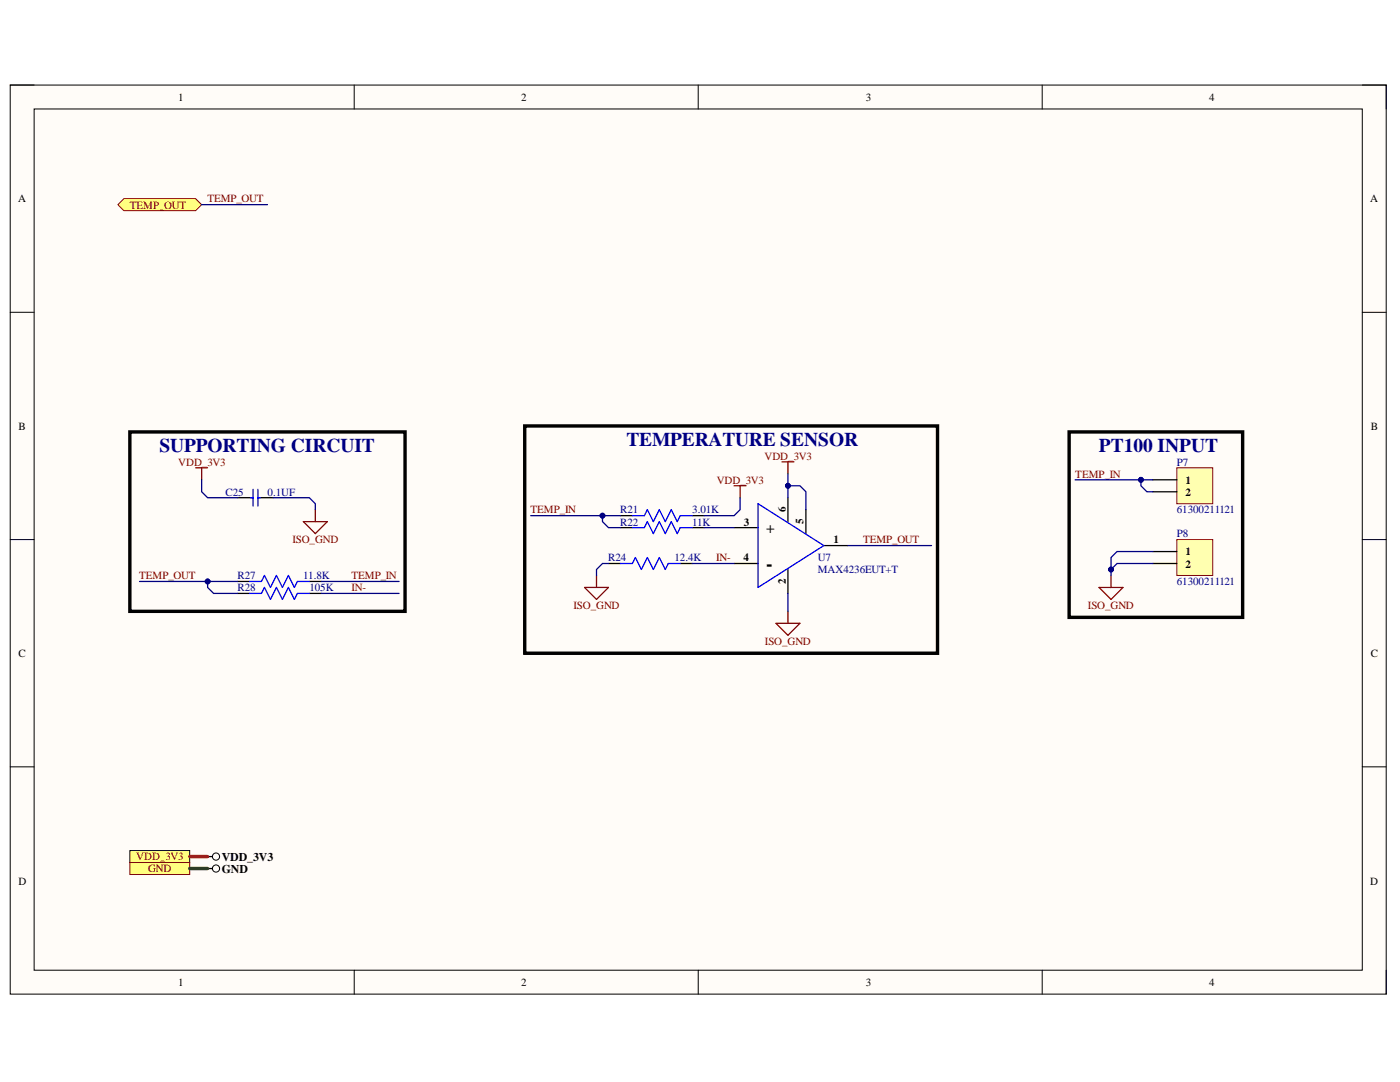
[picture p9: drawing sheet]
<svg xmlns="http://www.w3.org/2000/svg" width="279mm" height="216mm" viewBox="0 0 279 216" stroke-linecap="round" stroke-linejoin="round" font-family="sans-serif">
<defs><g id="words">
<g font-size="3.9" fill="#000080">
<text x="125" y="88.9">TEMPERATURE SENSOR</text>
<text x="31.9" y="90.2">SUPPORTING CIRCUIT</text>
<text x="219.3" y="90.2">PT100 INPUT</text>
</g>
<text font-size="3.9" x="152.9" y="113.7">-</text>
<text font-size="3" x="152.9" y="106.3">+</text>
<g font-size="2.4">
<text x="44.3" y="171.8">VDD_3V3</text>
<text x="44.3" y="174.1">GND</text>
</g>
<g font-size="2.2">
<text x="35.6" y="20.1">1</text>
<text x="104" y="20.1">2</text>
<text x="172.8" y="20.1">3</text>
<text x="241.3" y="20.1">4</text>
<text x="3.6" y="40.4">A</text>
<text x="273.5" y="40.4">A</text>
<text x="3.7" y="85.7">B</text>
<text x="273.6" y="85.7">B</text>
<text x="236.6" y="96.5">1</text>
<text x="236.6" y="98.9">2</text>
<text x="148.4" y="104.9">3</text>
<text x="156.8" y="102.2" transform="rotate(-90 156.8 102.2)">6</text>
<text x="160.4" y="104.5" transform="rotate(-90 160.4 104.5)">5</text>
<text x="148.4" y="112">4</text>
<text x="166.4" y="108.4">1</text>
<text x="236.6" y="110.8">1</text>
<text x="236.6" y="113.2">2</text>
<text x="156.8" y="116.5" transform="rotate(-90 156.8 116.5)">2</text>
<text x="3.7" y="131.1">C</text>
<text x="273.6" y="131.1">C</text>
<text x="3.7" y="176.5">D</text>
<text x="273.5" y="176.5">D</text>
<text x="35.6" y="196.8">1</text>
<text x="104" y="196.8">2</text>
<text x="172.8" y="196.8">3</text>
<text x="241.3" y="196.8">4</text>
</g>
<g font-size="2.2" fill="#800000">
<text x="25.9" y="41.6">TEMP_OUT</text>
<text x="41.4" y="40.4">TEMP_OUT</text>
<text x="35.6" y="92.9">VDD_3V3</text>
<text x="152.6" y="91.7">VDD_3V3</text>
<text x="214.6" y="95.3">TEMP_IN</text>
<text x="143" y="96.5">VDD_3V3</text>
<text x="105.9" y="102.4">TEMP_IN</text>
<text x="58.4" y="108.4">ISO_GND</text>
<text x="142.9" y="112">IN-</text>
<text x="172.3" y="108.4">TEMP_OUT</text>
<text x="27.8" y="115.6">TEMP_OUT</text>
<text x="70.1" y="115.6">TEMP_IN</text>
<text x="70.1" y="118">IN-</text>
<text x="114.5" y="121.5">ISO_GND</text>
<text x="217.1" y="121.5">ISO_GND</text>
<text x="152.7" y="128.7">ISO_GND</text>
<text x="27.2" y="171.7">VDD_3V3</text>
<text x="29.6" y="174">GND</text>
</g>
<g font-size="2.2" fill="#000080">
<text x="234.9" y="92.9">P7</text>
<text x="45" y="98.9">C25</text>
<text x="53.4" y="98.9">0.1UF</text>
<text x="123.8" y="102.4">R21</text>
<text x="123.8" y="104.9">R22</text>
<text x="138.1" y="102.4">3.01K</text>
<text x="138.1" y="104.9">11K</text>
<text x="234.9" y="102.4">61300211121</text>
<text x="234.9" y="107.2">P8</text>
<text x="121.4" y="112">R24</text>
<text x="134.6" y="112">12.4K</text>
<text x="163.2" y="112">U7</text>
<text x="47.4" y="115.6">R27</text>
<text x="47.4" y="118">R28</text>
<text x="60.5" y="115.6">11.8K</text>
<text x="61.8" y="118">105K</text>
<text x="163.2" y="114.4">MAX4236EUT+T</text>
<text x="234.9" y="116.8">61300211121</text>
</g>
</g></defs>
<path d="M2 17h274.6v181.4h-274.6z" fill-rule="evenodd" fill="#fffcf8"/>
<path d="M2 17h274.6v181.4h-274.6z" fill="none" stroke="#000" stroke-width=".2"/>
<path d="M6.8 21.7h265.1v171.9h-265.1z" fill-rule="evenodd" fill="#fffcf8"/>
<g fill="none" stroke="#000" stroke-width=".2">
<path d="M2 17h4.8M70.7 17v4.7M139.3 17v4.7M208 17v4.7M271.9 17h4.7v4.7M6.8 21.7h265.1v171.9h-265.1zM2 62.3h4.8M271.9 62.3h4.7M2 107.7h4.8M271.9 107.7h4.7M2 153h4.8M271.9 153h4.7"/>
<path d="M70.7 193.6v4.8M139.3 193.6v4.8M208 193.6v4.8M276.6 193.6v4.8"/>
</g>
<path d="M234.9 93.3h7.1v7.2h-7.1z" fill-rule="evenodd" fill="#ffffb0"/>
<path d="M234.9 93.3h7.1v7.2h-7.1z" fill="none" stroke="#800000" stroke-width=".2"/>
<path d="M230.1 95.7h4.8M230.1 98.1h4.8" fill="none" stroke="#000" stroke-width=".25"/>
<path d="M234.9 107.7h7.1v7.1h-7.1z" fill-rule="evenodd" fill="#ffffb0"/>
<path d="M234.9 107.7h7.1v7.1h-7.1z" fill="none" stroke="#800000" stroke-width=".2"/>
<path d="M230.1 110.1h4.8M230.1 112.4h4.8" fill="none" stroke="#000" stroke-width=".25"/>
<path d="M146.5 96.9h2.4M147.7 96.9v2.4M156.1 92.2h2.3M157.2 92.2v2.3" fill="none" stroke="#800000" stroke-width=".25"/>
<path d="M25.9 169.7h12v2.4h-12z" fill-rule="evenodd" fill="#ffff80"/>
<g fill="none" stroke="#000" stroke-width=".2">
<path d="M25.9 169.7h12v2.4h-12z"/>
<circle cx="43.1" cy="170.9" r=".72"/>
</g>
<path d="M41.4 170.9h1" fill="none" stroke="#000" stroke-width=".25"/>
<path d="M25.9 172.1h12v2.4h-12z" fill-rule="evenodd" fill="#ffff80"/>
<path d="M25.9 172.1h12v2.4h-12z" fill="none" stroke="#800000" stroke-width=".2"/>
<circle cx="43.1" cy="173.3" r=".72" fill="none" stroke="#000" stroke-width=".2"/>
<g fill="none" stroke="#000" stroke-width=".25">
<path d="M157.2 99.3v4.8M121.4 112.4h2.4M123.8 102.9h2.4M123.8 105.3h2.4M135.8 112.4h2.3M138.1 102.9h2.4M138.1 105.3h2.4M146.5 105.3h4.8M146.5 112.4h4.8M157.2 113.6v4.8M160.8 101.7v4.8M164.4 108.9h4.8"/>
<path d="M41.4 173.3h1"/>
</g>
<path d="M123.8 112.4h2.4l.6-1.2 1.2 2.4 1.2-2.4 1.2 2.4 1.2-2.4 1.2 2.4 .6-1.2h2.4M126.2 102.9h2.4l.6-1.2 1.2 2.4 1.2-2.4 1.2 2.4 1.2-2.4 1.2 2.4 .6-1.2h2.3M126.2 105.3h2.4l.6-1.2 1.2 2.4 1.2-2.4 1.2 2.4 1.2-2.4 1.2 2.4 .6-1.2h2.3M151.3 100.5l13.1 8.4-13.1 8.3z" fill="none" stroke="#00f" stroke-width=".25"/>
<path d="M23.5 40.8l1.2-1.2h14.3l1.2 1.2-1.2 1.2h-14.3z" fill-rule="evenodd" fill="#ffff80"/>
<path d="M23.5 40.8l1.2-1.2h14.3l1.2 1.2-1.2 1.2h-14.3z" fill="none" stroke="#800000" stroke-width=".2"/>
<path d="M39 93.3h2.4M40.2 93.3v2.4M60.5 104.1h4.8l-2.4 2.4zM62.9 101.7v2.4M116.7 117.2h4.7l-2.4 2.4zM119 114.8v2.4M219.3 117.2h4.8l-2.4 2.4zM221.7 114.8v2.4M154.9 124.4h4.7l-2.4 2.4zM157.2 122v2.4" fill="none" stroke="#800000" stroke-width=".25"/>
<path d="M47.4 99.3h3.1M51.5 99.3h3.1M47.4 116h2.4M47.4 118.4h2.4M61.7 116h2.4M61.7 118.4h2.4" fill="none" stroke="#000" stroke-width=".25"/>
<path d="M50 99.3h.5M50.5 97.6v3.4M51.5 97.6v3.4M51.5 99.3h.4M49.8 116h2.4l.6-1.2 1.2 2.4 1.2-2.4 1.2 2.4 1.2-2.4 1.1 2.4 .6-1.2h2.4M49.8 118.4h2.4l.6-1.2 1.2 2.4 1.2-2.4 1.2 2.4 1.2-2.4 1.1 2.4 .6-1.2h2.4" fill="none" stroke="#00f" stroke-width=".25"/>
<path d="M25.9 86.2h54.9v35.8h-54.9zM104.7 85h82.4v45.3h-82.4zM213.4 86.2h34.6v37h-34.6z" fill="none" stroke="#000" stroke-width=".68"/>
<path d="M27.8 116h13.6" fill="none" stroke="#000080" stroke-width=".25"/>
<circle cx="41.4" cy="116" r=".48" fill="#000080"/>
<circle cx="41.4" cy="116" r=".48" fill="none" stroke="#000080" stroke-width=".2"/>
<path d="M37.9 173.3h3.5" fill="none" stroke="#274e13" stroke-width=".68"/>
<path d="M37.9 170.9h3.5" fill="none" stroke="#f00" stroke-width=".68"/>
<path d="M40.2 40.8h13.2M40.2 95.7v2.4l1.2 1.2h6M47.4 116h-6v1.2l1.2 1.2h4.8" fill="none" stroke="#000080" stroke-width=".25"/>
<circle cx="41.4" cy="116" r=".48" fill="#000080"/>
<circle cx="41.4" cy="116" r=".48" fill="none" stroke="#000080" stroke-width=".2"/>
<path d="M54.6 99.3h7.1l1.2 1.2v1.2M64.1 118.4h15.5M64.1 116h15.5M120.2 102.9v1.2l1.2 1.2h2.4M121.4 112.4h-1.2l-1.2 1.2v1.2" fill="none" stroke="#000080" stroke-width=".25"/>
<circle cx="120.2" cy="102.9" r=".48" fill="#000080"/>
<circle cx="120.2" cy="102.9" r=".48" fill="none" stroke="#000080" stroke-width=".2"/>
<path d="M147.7 99.3v2.4l-1.2 1.2h-6M157.2 96.9h2.4l1.2 1.2v3.6M138.1 112.4h8.4M140.5 105.3h6" fill="none" stroke="#000080" stroke-width=".25"/>
<circle cx="157.3" cy="96.9" r=".48" fill="#000080"/>
<circle cx="157.3" cy="96.9" r=".48" fill="none" stroke="#000080" stroke-width=".2"/>
<path d="M214.6 95.7h15.5M169.2 108.9h16.7" fill="none" stroke="#000080" stroke-width=".25"/>
<circle cx="227.7" cy="95.7" r=".48" fill="#000080"/>
<circle cx="227.7" cy="95.7" r=".48" fill="none" stroke="#000080" stroke-width=".2"/>
<path d="M230.1 112.4h-7.2l-1.2 1.2v1.2" fill="none" stroke="#000080" stroke-width=".25"/>
<circle cx="221.7" cy="113.6" r=".48" fill="#000080"/>
<circle cx="221.7" cy="113.6" r=".48" fill="none" stroke="#000080" stroke-width=".2"/>
<path d="M230.1 110.1h-7.2l-1.2 1.1v2.4" fill="none" stroke="#000080" stroke-width=".25"/>
<circle cx="221.7" cy="113.6" r=".48" fill="#000080"/>
<circle cx="221.7" cy="113.6" r=".48" fill="none" stroke="#000080" stroke-width=".2"/>
<path d="M227.7 95.7v1.2l1.2 1.2h1.2" fill="none" stroke="#000080" stroke-width=".25"/>
<circle cx="227.7" cy="95.7" r=".48" fill="#000080"/>
<circle cx="227.7" cy="95.7" r=".48" fill="none" stroke="#000080" stroke-width=".2"/>
<path d="M157.2 94.5v4.8M157.2 118.4v3.6" fill="none" stroke="#000080" stroke-width=".25"/>
<circle cx="157.3" cy="96.9" r=".48" fill="#000080"/>
<circle cx="157.3" cy="96.9" r=".48" fill="none" stroke="#000080" stroke-width=".2"/>
<path d="M105.9 102.9h17.9" fill="none" stroke="#000080" stroke-width=".25"/>
<circle cx="120.2" cy="102.9" r=".48" fill="#000080"/>
<circle cx="120.2" cy="102.9" r=".48" fill="none" stroke="#000080" stroke-width=".2"/>
<use href="#words"/>
</svg>
